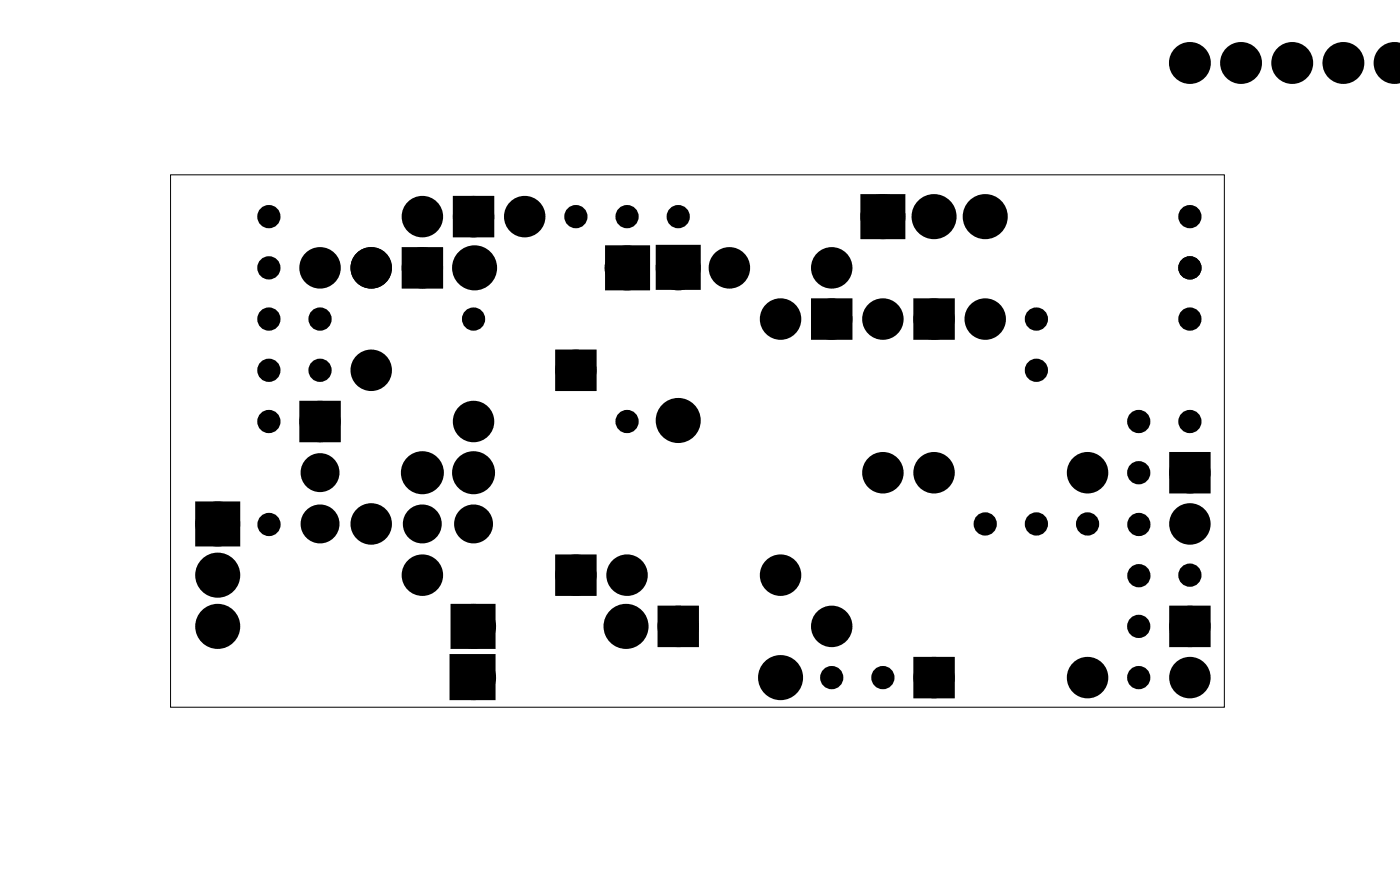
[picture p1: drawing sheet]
<svg xmlns="http://www.w3.org/2000/svg" width="69mm" height="43mm" viewBox="0 0 69 43" stroke-linecap="round" stroke-linejoin="round" font-family="sans-serif">
<path d="M8.5 8.7h52.3v26.4h-52.3z" fill="none" stroke="#000" stroke-width=".05"/>
<g fill="#000">
<path d="M20.3 12.6h1.4v1.4h-1.4zM22.8 10h1.4v1.4h-1.4zM27.9 17.7h1.4v1.4h-1.4zM30.4 12.5h1.5v1.6h-1.5zM32.9 12.5h1.6v1.5h-1.6zM40.6 15.1h1.4v1.4h-1.4zM43 10h1.6v1.5h-1.6zM45.7 15.1h1.4v1.4h-1.4zM10 25.2h1.6v1.6h-1.6zM15.2 20.2h1.4v1.4h-1.4zM22.6 32.8h1.7v1.6h-1.7zM22.7 30.3h1.6v1.6h-1.6z"/>
<path d="M27.9 27.8h1.4v1.4h-1.4zM33 30.4h1.4v1.4h-1.4zM45.7 32.9h1.4v1.4h-1.4zM58.4 30.4h1.4v1.4h-1.4zM58.4 22.7h1.4v1.4h-1.4z"/>
</g>
<g fill="none" stroke="#000" stroke-width=".66" stroke-linecap="butt">
<path d="M20.3 12.6h1.4v1.4h-1.4zM22.8 10h1.4v1.4h-1.4zM27.9 17.7h1.4v1.4h-1.4zM30.4 12.5h1.5v1.6h-1.5zM32.9 12.5h1.6v1.5h-1.6zM40.6 15.1h1.4v1.4h-1.4zM43 10h1.6v1.5h-1.6zM45.7 15.1h1.4v1.4h-1.4zM10 25.2h1.6v1.6h-1.6zM15.2 20.2h1.4v1.4h-1.4zM22.6 32.8h1.7v1.6h-1.7zM22.7 30.3h1.6v1.6h-1.6z"/>
<path d="M27.9 27.8h1.4v1.4h-1.4zM33 30.4h1.4v1.4h-1.4zM45.7 32.9h1.4v1.4h-1.4zM58.4 30.4h1.4v1.4h-1.4zM58.4 22.7h1.4v1.4h-1.4z"/>
<circle cx="15.9" cy="13.3" r=".7"/>
<circle cx="18.4" cy="18.4" r=".7"/>
<circle cx="18.4" cy="13.3" r=".7"/>
<circle cx="21" cy="13.3" r=".7"/>
<circle cx="21" cy="10.7" r=".7"/>
<circle cx="23.5" cy="10.7" r=".7"/>
<circle cx="23.6" cy="13.3" r=".79"/>
<circle cx="26" cy="10.7" r=".7"/>
<circle cx="28.6" cy="18.4" r=".7"/>
<circle cx="31.1" cy="13.3" r=".79"/>
<circle cx="33.7" cy="13.3" r=".79"/>
<circle cx="36.2" cy="13.3" r=".7"/>
<circle cx="38.7" cy="15.8" r=".7"/>
<circle cx="41.3" cy="15.8" r=".7"/>
<circle cx="41.3" cy="13.3" r=".7"/>
<circle cx="43.8" cy="10.7" r=".79"/>
<circle cx="43.8" cy="15.8" r=".7"/>
<circle cx="46.4" cy="10.7" r=".79"/>
<circle cx="46.4" cy="15.8" r=".7"/>
<circle cx="48.9" cy="10.7" r=".79"/>
<circle cx="48.9" cy="15.8" r=".7"/>
<circle cx="10.8" cy="31.1" r=".79"/>
<circle cx="10.8" cy="28.5" r=".79"/>
<circle cx="10.8" cy="26" r=".79"/>
<circle cx="15.9" cy="23.4" r=".64"/>
<circle cx="15.9" cy="26" r=".64"/>
<circle cx="15.9" cy="20.9" r=".7"/>
<circle cx="18.4" cy="26" r=".7"/>
<circle cx="21" cy="26" r=".64"/>
<circle cx="21" cy="28.5" r=".7"/>
<circle cx="21" cy="23.4" r=".74"/>
<circle cx="23.5" cy="31.1" r=".79"/>
<circle cx="23.5" cy="33.6" r=".79"/>
<circle cx="23.5" cy="20.9" r=".7"/>
<circle cx="23.5" cy="26" r=".64"/>
<circle cx="23.5" cy="23.4" r=".74"/>
<circle cx="28.6" cy="28.5" r=".7"/>
<circle cx="31.1" cy="31.1" r=".79"/>
<circle cx="31.1" cy="28.5" r=".7"/>
<circle cx="33.7" cy="31.1" r=".7"/>
<circle cx="33.7" cy="20.9" r=".79"/>
<circle cx="38.7" cy="33.6" r=".79"/>
<circle cx="38.7" cy="28.5" r=".7"/>
<circle cx="41.3" cy="31.1" r=".7"/>
<circle cx="43.8" cy="23.4" r=".7"/>
<circle cx="46.4" cy="33.6" r=".7"/>
<circle cx="46.4" cy="23.4" r=".7"/>
<circle cx="54" cy="33.6" r=".7"/>
<circle cx="54" cy="23.4" r=".7"/>
<circle cx="59.1" cy="33.6" r=".7"/>
<circle cx="59.1" cy="26" r=".7"/>
<circle cx="59.1" cy="31.1" r=".7"/>
<circle cx="59.1" cy="23.4" r=".7"/>
</g>
<g fill="#000">
<path d="M68.7 2.6l.5-.2 .3 .1v1.3a.7 .7 0 0 1-.9-.3 .7 .7 0 0 1 .1-.9z" fill-rule="evenodd"/>
<circle cx="13.3" cy="15.8" r=".2"/>
<circle cx="13.3" cy="18.4" r=".2"/>
<circle cx="13.3" cy="10.7" r=".2"/>
<circle cx="13.3" cy="13.3" r=".2"/>
<circle cx="13.3" cy="13.3" r=".35"/>
<circle cx="13.3" cy="10.7" r=".35"/>
<circle cx="13.3" cy="15.8" r=".35"/>
<circle cx="13.3" cy="18.4" r=".35"/>
<circle cx="15.9" cy="15.8" r=".2"/>
<circle cx="15.9" cy="18.4" r=".2"/>
<circle cx="15.9" cy="13.3" r=".2"/>
<circle cx="15.9" cy="13.3" r=".7"/>
<circle cx="15.9" cy="13.3" r=".35"/>
<circle cx="15.9" cy="15.8" r=".35"/>
<circle cx="15.9" cy="18.4" r=".35"/>
<circle cx="18.4" cy="13.3" r=".7"/>
<circle cx="18.4" cy="18.4" r=".7"/>
<circle cx="21" cy="13.3" r=".7"/>
<circle cx="21" cy="10.7" r=".7"/>
<circle cx="23.5" cy="10.7" r=".7"/>
<circle cx="23.5" cy="15.8" r=".2"/>
<circle cx="23.5" cy="15.8" r=".35"/>
<circle cx="23.6" cy="13.3" r=".79"/>
<circle cx="26" cy="10.7" r=".7"/>
<circle cx="28.6" cy="10.7" r=".2"/>
<circle cx="28.6" cy="18.4" r=".7"/>
<circle cx="28.6" cy="10.7" r=".35"/>
<circle cx="31.1" cy="10.7" r=".2"/>
<circle cx="31.1" cy="13.3" r=".79"/>
<circle cx="31.1" cy="10.7" r=".35"/>
<circle cx="33.7" cy="10.7" r=".2"/>
<circle cx="33.7" cy="10.7" r=".35"/>
<circle cx="33.7" cy="13.3" r=".79"/>
<circle cx="36.2" cy="13.3" r=".2"/>
<circle cx="36.2" cy="13.3" r=".7"/>
<circle cx="36.2" cy="13.3" r=".35"/>
<circle cx="38.7" cy="15.8" r=".7"/>
<circle cx="41.3" cy="13.3" r=".7"/>
<circle cx="41.3" cy="15.8" r=".7"/>
<circle cx="41.3" cy="13.3" r=".2"/>
<circle cx="41.3" cy="13.3" r=".35"/>
<circle cx="43.8" cy="10.7" r=".79"/>
<circle cx="43.8" cy="15.8" r=".7"/>
<circle cx="46.4" cy="10.7" r=".79"/>
<circle cx="46.4" cy="15.8" r=".7"/>
<circle cx="48.9" cy="10.7" r=".79"/>
<circle cx="48.9" cy="15.8" r=".7"/>
<circle cx="51.4" cy="15.8" r=".2"/>
<circle cx="51.4" cy="18.4" r=".2"/>
<circle cx="51.4" cy="15.8" r=".35"/>
<circle cx="51.4" cy="18.4" r=".35"/>
<circle cx="59.1" cy="3.1" r=".7"/>
<circle cx="59.1" cy="15.8" r=".2"/>
<circle cx="59.1" cy="10.7" r=".2"/>
<circle cx="59.1" cy="13.3" r=".2"/>
<circle cx="59.1" cy="13.3" r=".35"/>
<circle cx="59.1" cy="10.7" r=".35"/>
<circle cx="59.1" cy="15.8" r=".35"/>
<circle cx="61.6" cy="3.1" r=".7"/>
<circle cx="64.1" cy="3.1" r=".7"/>
<circle cx="66.7" cy="3.1" r=".7"/>
<circle cx="10.8" cy="28.5" r=".79"/>
<circle cx="10.8" cy="26" r=".79"/>
<circle cx="10.8" cy="31.1" r=".79"/>
<circle cx="13.3" cy="20.9" r=".2"/>
<circle cx="13.3" cy="20.9" r=".35"/>
<circle cx="13.4" cy="26" r=".2"/>
<circle cx="13.4" cy="26" r=".35"/>
<circle cx="15.9" cy="26" r=".64"/>
<circle cx="15.9" cy="23.4" r=".64"/>
<circle cx="15.9" cy="20.9" r=".7"/>
<circle cx="18.4" cy="26" r=".7"/>
<circle cx="21" cy="26" r=".64"/>
<circle cx="21" cy="28.5" r=".7"/>
<circle cx="21" cy="23.4" r=".74"/>
<circle cx="23.5" cy="33.6" r=".79"/>
<circle cx="23.5" cy="31.1" r=".79"/>
<circle cx="23.5" cy="20.9" r=".7"/>
<circle cx="23.5" cy="26" r=".64"/>
<circle cx="23.5" cy="23.4" r=".74"/>
<circle cx="28.6" cy="28.5" r=".7"/>
<circle cx="31.1" cy="31.1" r=".79"/>
<circle cx="31.1" cy="20.9" r=".2"/>
<circle cx="31.1" cy="28.5" r=".7"/>
<circle cx="31.1" cy="20.9" r=".35"/>
<circle cx="33.7" cy="31.1" r=".7"/>
<circle cx="33.7" cy="20.9" r=".79"/>
<circle cx="38.7" cy="33.6" r=".79"/>
<circle cx="38.7" cy="28.5" r=".7"/>
<circle cx="41.3" cy="31.1" r=".7"/>
<circle cx="41.3" cy="33.6" r=".2"/>
<circle cx="41.3" cy="33.6" r=".35"/>
<circle cx="43.8" cy="23.4" r=".7"/>
<circle cx="43.8" cy="33.6" r=".2"/>
<circle cx="43.8" cy="33.6" r=".35"/>
<circle cx="46.4" cy="33.6" r=".7"/>
<circle cx="46.4" cy="23.4" r=".7"/>
<circle cx="48.9" cy="26" r=".2"/>
<circle cx="48.9" cy="26" r=".35"/>
<circle cx="51.4" cy="26" r=".2"/>
<circle cx="51.4" cy="26" r=".35"/>
<circle cx="54" cy="33.6" r=".7"/>
<circle cx="54" cy="23.4" r=".7"/>
<circle cx="54" cy="26" r=".2"/>
<circle cx="54" cy="26" r=".35"/>
<circle cx="56.5" cy="20.9" r=".2"/>
<circle cx="56.5" cy="23.4" r=".2"/>
<circle cx="56.5" cy="31.1" r=".2"/>
<circle cx="56.5" cy="33.6" r=".2"/>
<circle cx="56.5" cy="23.4" r=".35"/>
<circle cx="56.5" cy="33.6" r=".35"/>
<circle cx="56.5" cy="31.1" r=".35"/>
<circle cx="56.5" cy="20.9" r=".35"/>
<circle cx="56.5" cy="26" r=".2"/>
<circle cx="56.5" cy="28.5" r=".2"/>
<circle cx="56.5" cy="28.5" r=".35"/>
<circle cx="56.5" cy="26" r=".35"/>
<circle cx="59.1" cy="20.9" r=".2"/>
<circle cx="59.1" cy="28.5" r=".2"/>
<circle cx="59.1" cy="26" r=".7"/>
<circle cx="59.1" cy="31.1" r=".7"/>
<circle cx="59.1" cy="33.6" r=".7"/>
<circle cx="59.1" cy="23.4" r=".7"/>
<circle cx="59.1" cy="28.5" r=".35"/>
<circle cx="59.1" cy="20.9" r=".35"/>
</g>
<g fill="none" stroke="#000" stroke-width=".68" stroke-linecap="butt">
<path d="M69.5 2.5a.69 .69 0 0 0-1 .6 .69 .69 0 0 0 1 .6"/>
<circle cx="59.1" cy="3.1" r=".7"/>
<circle cx="61.6" cy="3.1" r=".7"/>
<circle cx="64.1" cy="3.1" r=".7"/>
<circle cx="66.7" cy="3.1" r=".7"/>
</g>
<g fill="none" stroke="#000" stroke-width=".45">
<circle cx="13.3" cy="10.7" r=".35"/>
<circle cx="13.3" cy="18.4" r=".35"/>
<circle cx="13.3" cy="15.8" r=".35"/>
<circle cx="13.3" cy="13.3" r=".35"/>
<circle cx="15.9" cy="13.3" r=".35"/>
<circle cx="15.9" cy="18.4" r=".35"/>
<circle cx="15.9" cy="15.8" r=".35"/>
<circle cx="23.5" cy="15.8" r=".35"/>
<circle cx="28.6" cy="10.7" r=".35"/>
<circle cx="31.1" cy="10.7" r=".35"/>
<circle cx="33.7" cy="10.7" r=".35"/>
<circle cx="36.2" cy="13.3" r=".35"/>
<circle cx="41.3" cy="13.3" r=".35"/>
<circle cx="51.4" cy="18.4" r=".35"/>
<circle cx="51.4" cy="15.8" r=".35"/>
<circle cx="59.1" cy="15.8" r=".35"/>
<circle cx="59.1" cy="10.7" r=".35"/>
<circle cx="59.1" cy="13.3" r=".35"/>
<circle cx="13.3" cy="20.9" r=".35"/>
<circle cx="13.4" cy="26" r=".35"/>
<circle cx="31.1" cy="20.9" r=".35"/>
<circle cx="41.3" cy="33.6" r=".35"/>
<circle cx="43.8" cy="33.6" r=".35"/>
<circle cx="48.9" cy="26" r=".35"/>
<circle cx="51.4" cy="26" r=".35"/>
<circle cx="54" cy="26" r=".35"/>
<circle cx="56.5" cy="33.6" r=".35"/>
<circle cx="56.5" cy="31.1" r=".35"/>
<circle cx="56.5" cy="23.4" r=".35"/>
<circle cx="56.5" cy="20.9" r=".35"/>
<circle cx="56.5" cy="26" r=".35"/>
<circle cx="56.5" cy="28.5" r=".35"/>
<circle cx="59.1" cy="28.5" r=".35"/>
<circle cx="59.1" cy="20.9" r=".35"/>
</g>
<g fill="none" stroke="#000" stroke-width=".15">
<circle cx="13.3" cy="18.4" r=".2"/>
<circle cx="13.3" cy="13.3" r=".2"/>
<circle cx="13.3" cy="10.7" r=".2"/>
<circle cx="13.3" cy="15.8" r=".2"/>
<circle cx="15.9" cy="18.4" r=".2"/>
<circle cx="15.9" cy="13.3" r=".2"/>
<circle cx="15.9" cy="15.8" r=".2"/>
<circle cx="23.5" cy="15.8" r=".2"/>
<circle cx="28.6" cy="10.7" r=".2"/>
<circle cx="31.1" cy="10.7" r=".2"/>
<circle cx="33.7" cy="10.7" r=".2"/>
<circle cx="36.2" cy="13.3" r=".2"/>
<circle cx="41.3" cy="13.3" r=".2"/>
<circle cx="51.4" cy="18.4" r=".2"/>
<circle cx="51.4" cy="15.8" r=".2"/>
<circle cx="59.1" cy="13.3" r=".2"/>
<circle cx="59.1" cy="10.7" r=".2"/>
<circle cx="59.1" cy="15.8" r=".2"/>
<circle cx="13.3" cy="20.9" r=".2"/>
<circle cx="13.4" cy="26" r=".2"/>
<circle cx="31.1" cy="20.9" r=".2"/>
<circle cx="41.3" cy="33.6" r=".2"/>
<circle cx="43.8" cy="33.6" r=".2"/>
<circle cx="48.9" cy="26" r=".2"/>
<circle cx="51.4" cy="26" r=".2"/>
<circle cx="54" cy="26" r=".2"/>
<circle cx="56.5" cy="23.4" r=".2"/>
<circle cx="56.5" cy="31.1" r=".2"/>
<circle cx="56.5" cy="33.6" r=".2"/>
<circle cx="56.5" cy="20.9" r=".2"/>
<circle cx="56.5" cy="28.5" r=".2"/>
<circle cx="56.5" cy="26" r=".2"/>
<circle cx="59.1" cy="28.5" r=".2"/>
<circle cx="59.1" cy="20.9" r=".2"/>
</g>
</svg>
